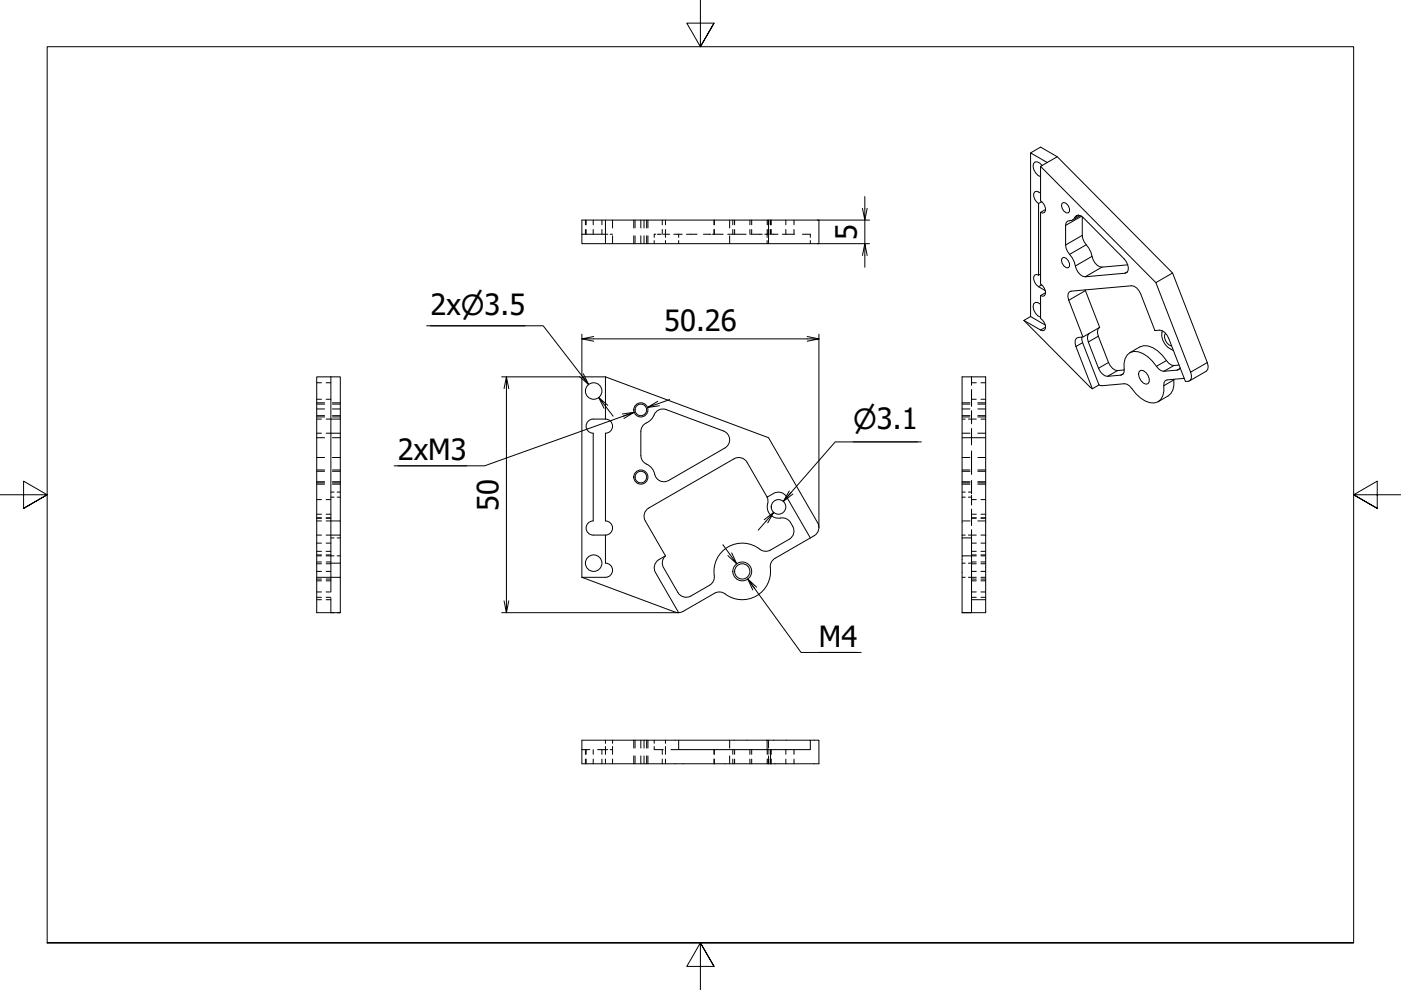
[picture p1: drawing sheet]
<svg xmlns="http://www.w3.org/2000/svg" width="297mm" height="210mm" viewBox="0 0 297 210" stroke-linecap="round" stroke-linejoin="round" font-family="sans-serif">
<defs><g id="words">
<g font-size="6.2">
<text x="181.7" y="50.9" transform="rotate(-90 181.7 50.9)">5</text>
<text x="91.3" y="66.8">2x⌀3.5</text>
<text x="140.8" y="70.2">50.26</text>
<text x="84.4" y="97.5">2xM3</text>
<text x="105.7" y="108.3" transform="rotate(-90 105.7 108.3)">50</text>
<text x="173.6" y="137.2">M4</text>
</g>
<text font-size="5.9" x="180.9" y="90.9">⌀3.1</text>
</g></defs>
<!-- layer: Visible (ISO) -->
<g fill="none" stroke="#000" stroke-width=".21">
<path d="M218.5 32.4l2.1-1.2 3.6 2 24.4 24.7 7.6 19.7-.1 .7-.4 .4-3.5 2M220.6 35.3l24.5 24.6M220.9 35.1l-.5-.5-.5-.3-.5 .1a1.66 1.66 0 0 0 .2 2.3l.5 .5 .5 .3M222 34.5l-1.4 .8v7.3a1.96 1.96 0 0 1 .9 2.5l-.4 .1-.5-.2M222 34.5l-3.5-2.1v34.7M224.2 33.2l-2.2 1.3M123.4 49.7v2h39.5M123.4 49.7h5v2M128.4 46.7v3M162.9 46.7v5h10.7v-5h-50.2v3M220.2 58.3l-.5-.1-.3 .1a1.8 1.8 0 0 0 .8 2.5l1.4 .8M220.2 43.2v15.1"/>
<path d="M220.6 41l-.9-.4-.3 .1a1.8 1.8 0 0 0 .8 2.5M220.6 58.1l-.4 .2M220.9 42.8l-.7 .4M221.7 44.4l-1.1 .6v15.2a1.97 1.97 0 0 1 .9 2.5l-.4 .1-.5-.1M225.2 54.7a1.19 1.19 0 0 1 1.6 1.2v.5l-.3 .4a1.48 1.48 0 0 1-1.3-2.1zM225.2 43.1a1.19 1.19 0 0 1 1.6 1.2v.5l-.3 .3a1.48 1.48 0 0 1-1.3-2zM226.3 46.9a1.83 1.83 0 0 0 1.9-1.2l.4-.1 1.1 .6 8.6 8.7a2.43 2.43 0 0 1 .6 2.9l-.4 .1-8.4 .8a2.51 2.51 0 0 1-2.1-2.3 6.5 6.5 0 0 0-1.7-3.1l-.4-1.4v-4.1l.1-.6zM229 45.7l-1.6 .9M229.5 46v3.9a4.5 4.5 0 0 0 1.4 2.7l.4 .9a4 4 0 0 0 1.8 3.1h.5l5.5-.4M248.6 57.9l-3.5 2 7.3 19 .2 .7v.6l-.3 .5-1 .2-3.5-9.2a2.35 2.35 0 0 0-2.9-1.6l-3.1-7.8a2.39 2.39 0 0 0-1.9-1.7l-12.8 1.1-.4 .2-.2 .4-.1 .7 .2 .7 3 7.8M70.2 79.9h-3v50h5v-7.5h-2M70.2 79.9h2v9h-2"/>
<path d="M70.2 79.9v42.5M128.4 79.9l34.5 12.9 10.5 18.1a2 2 0 0 1-.8 2.7l-.8 .5M128.4 79.9h-5v42.5M128.4 79.9v9M217.1 67.9l14 14.1 .5 .4 1.4-.8M217.1 67.9l1.4-.8 3.1 1.8M220.6 64.5l-.5-.3-.6-.1a1.51 1.51 0 0 0 0 2.3l.6 .6 .5 .3M221.7 62.1l-1.1 .6v4.8a1.97 1.97 0 0 1 .9 2.5l-.4 .1-.5-.1-3.5-2.1M229.4 71.5l.1 1.2 3.5 8.9M230.1 61.5l3.1 7.9-3.6 2.1-1.4 .2-.2 .5-.1 .6 3.7 9.6M230.9 70.7l-.3 .4v.7l.1 .7 2.2 5.6a2.4 2.4 0 0 0 1.9 1.7l2.9-.3 .4-.1 .2-.5a5.4 5.4 0 0 1 .7-3.6 2.57 2.57 0 0 1 3.4-.3 10.8 10.8 0 0 1 3.3 3.3l.5 .3 .6 .1 2.8-.2 .4-.2 .2-.3M233 69.5l-.3 .4v.6l.2 .8 2.1 5.6a2.49 2.49 0 0 0 3.4 1.5"/>
<path d="M239.5 74.8l2.2-1.2a3.5 3.5 0 0 1 3.7 .8l1 .9 .9 1.1a2.13 2.13 0 0 0 2.7 1M241.5 78.8l.4-.3a1.98 1.98 0 0 1 1.5 2.9 1.6 1.6 0 0 1-1.9-1.4l-.1-.7zM246.4 70.1a3.6 3.6 0 0 0 2.4 4.2M247.1 70.7a1.98 1.98 0 0 0 1.3 2.7M70.2 91.9h2v18.6M72.2 88.9v3M128.4 88.9h-2.6a1.5 1.5 0 0 0-1.5 1.5 1.5 1.5 0 0 0 1.5 1.5v18.6a1.5 1.5 0 0 0-1.5 1.5 1.5 1.5 0 0 0 1.5 1.5h2.6M128.4 88.9a1.5 1.5 0 0 1 1.5 1.5 1.5 1.5 0 0 1-1.5 1.5v18.6a1.5 1.5 0 0 1 1.5 1.5 1.5 1.5 0 0 1-1.5 1.5M137.1 89.7a2.01 2.01 0 0 0-1.2 1.8v5.1a2 2 0 0 0 1.2 1.8M141.2 86.8l12.2 4.6a2 2 0 0 1 1.3 1.7 2 2 0 0 1-1 1.9l-11.9 6.9a2.09 2.09 0 0 1-3.1-1.8l-.8-1.2-.8-.5M141.2 86.8a2.12 2.12 0 0 0-2.7 1.6l-.6 .7-.8 .6M204 92.8v-12.9h5v50h-5"/>
<path d="M209 92.8h-5v25.1M248.9 80.4a3.8 3.8 0 0 1-1.2 3.6l-2.2 1.2M251.1 80.2l-3.7 .3-.4 .2-.2 .5a5.4 5.4 0 0 1-.7 3.5 2.56 2.56 0 0 1-3.3 .3 10.7 10.7 0 0 1-3.3-3.2l-.6-.3-.5-.1-4.7 .4-.7-.2M70.2 110.5h2v3M70.2 113.5h2v5.9h-2M72.2 119.4v3M128.4 113.5v5.9a1.5 1.5 0 0 1 1.5 1.5 1.5 1.5 0 0 1-1.5 1.5h-5M141.1 117.9l-4.3-7.5a2 2 0 0 1 .7-2.7l18.1-10.4a2 2 0 0 1 2.8 .7l4.2 7.3 .2 1.2a2.54 2.54 0 0 0 .5 2.7 2.54 2.54 0 0 0 2.7 .6 2.86 2.86 0 0 1 2.1 3.8l-.8 .7-3.9 2.3a2.39 2.39 0 0 1-3-.6 6.1 6.1 0 0 0-6.6 .3 6.1 6.1 0 0 0-2.4 6.2 2 2 0 0 1-.9 1.6l-4 2.3a2.01 2.01 0 0 1-2.8-.8l-3-5.3M141.1 117.9a2.98 2.98 0 0 0-2.4 2.5l.3 1 4.9 8.5M141.1 117.9a2 2 0 0 0-.4 2.4M162.6 105.4a2.98 2.98 0 0 1 3.4-.8l.8 .7 5 8.8M171.8 114.1l-7.5 4.3a2.39 2.39 0 0 0-.9 2.8 6.1 6.1 0 0 1-3.6 5.4 6.1 6.1 0 0 1-6.5-.9 1.99 1.99 0 0 0-1.8 .1l-6.7 3.8-.9 .3"/>
<path d="M204 114.1h2v13.1M206 117.9h-2v12M67.2 122.4h3M123.4 122.4l19.7 7.4 .8 .1M209 127.2h-3v2.7h-2M143.9 156.9h18.7v2M162.6 156.9h9.2v2h-27.9v-2h-20.5v5h50.2v-5h-1.8M163.4 158.9v3"/>
<circle cx="125.9" cy="82.9" r="1.75"/>
<circle cx="135.9" cy="86.9" r="1.23"/>
<circle cx="125.9" cy="119.4" r="1.75"/>
<circle cx="135.9" cy="101.2" r="1.23"/>
<circle cx="165.1" cy="107.5" r="1.55"/>
<circle cx="157.4" cy="121.2" r="1.62"/>
</g>
<!-- layer: Visible Narrow (ISO) -->
<g fill="none" stroke="#000" stroke-width=".21">
<path d="M228.7 45.6l-.8 .5M229.3 45.8l-3.4 2M229.5 49.9l-3.6 2M230.3 51.9l-3.5 2M231.5 54.3l-3.5 2.1M233.6 56.6l-3.5 2.1M239 57.6l-.5 .3M220.9 60.4l-.7 .4M221.7 69.4l-1.1 .6M229.5 72.7l-1.4 .8M230.1 61.6l-3.5 2.1M232.9 71.3l-2.2 1.2"/>
<path d="M235 76.9l-2.1 1.2M237 78.6l-2.2 1.2M238.2 79.2l-.5 .3M247.3 76.4l-2.1 1.3M248.9 77.5l-2.1 1.2M250.1 78.2l-.5 .3M256 76.9l-3.6 2M248.9 80.5l-2.1 1.3"/>
<circle cx="135.9" cy="86.9" r="1.5"/>
<circle cx="135.9" cy="101.2" r="1.5"/>
<circle cx="157.4" cy="121.2" r="2"/>
</g>
<!-- layer: Hidden (ISO) -->
<g fill="none" stroke="#000" stroke-width=".21">
<path d="M124.1 46.7v1M124.1 48.7v1M124.3 46.7v1M124.3 48.7v1M125.8 46.7v1M125.8 48.7v1M127.6 46.7v1M127.6 48.7v1M128.4 49.7h.5M129.4 49.7h.5M129.9 46.7v1.6M129.9 50v1.7"/>
<path d="M134.4 46.7v1.6M134.4 50v1.7M134.6 46.7v1.6M134.6 50v1.7M135.9 46.7v1.6M135.9 50v1.7M136.5 46.7v1.6M136.5 50v1.7M137.1 46.7v1.6M137.1 50v1.7M137.4 46.7v1.6M137.4 50v1.7"/>
<path d="M138.7 51v.7M139 49.7h-.3v.6M139.4 49.7h.8M140.4 46.7v1M140.4 48.7v1M140.6 49.7h1.4M141.1 46.7v1M141.1 48.7v1.6M141.1 51v.7M142.9 49.7h1.7M143.9 49.7v.6M143.9 51v.7"/>
<path d="M145.6 49.7h2.2M149.1 49.7h1.7M151.1 49.7h2.2M151.4 46.7v1M151.4 48.7v1M151.5 46.7v1M151.5 48.7v1M154.3 49.7h3.9M154.7 46.7v1.6M154.7 50v1.7M155.4 46.7v1M155.4 48.7v1"/>
<path d="M155.7 46.7v1M155.7 48.7v1M159 46.7v1M159 48.7v1M159.2 49.7h2.4M159.4 46.7v1M159.4 48.7v1M162.1 49.7h1M162.6 49.7v.6M162.6 51v.7M162.7 46.7v1M162.7 48.7v1"/>
<path d="M162.8 46.7v1M162.8 48.7v1M163.3 46.7v1M163.3 48.7v1M163.4 46.7v1M163.4 48.7v1M163.5 46.7v1M163.5 48.7v1M163.6 49.7h1.4M165.9 49.7h2.5M166.6 46.7v1M166.6 48.7v1"/>
<path d="M168.3 46.7v1M168.3 48.7v1M170.1 49.7h1.7v.6M171.8 51v.7M206 79.9v1.8M67.2 92.8h1.6M67.2 88.9h1M67.2 91.9h1M67.2 86.7h1.6M67.2 97h1.6M67.2 99.9h1.6M67.2 85.7h1.6"/>
<path d="M67.2 88.1h1.6M67.2 81.2h1M67.2 84.7h1M67.2 99.7h1.6M67.2 85.4h1.6M67.2 88.4h1.6M69.2 88.9h1M69.2 91.9h1M69.2 81.2h1M69.2 84.7h1M70.5 92.8h1.7M70.5 86.7h1.7"/>
<path d="M70.5 97h1.7M70.5 99.9h1.7M70.5 85.7h1.7M70.5 88.1h1.7M70.5 99.7h1.7M70.5 85.4h1.7M70.5 88.4h1.7M204 88.9h.6M204 91.9h1.7M204 86.7h1.7M204 97h1.7M204 99.9h1.7"/>
<path d="M204 85.7h1.7M204 88.1h1.7M204 99.7h1.7M204 85.4h1.7M204 88.4h1.7M205.3 88.9h1.7M206 90.9v3.4M206 81.2h1M206 84.7h1M206 82.6v3.6M206 87.1v2.8M206 95.6v5"/>
<path d="M207.3 91.9h1.7M207.3 86.7h1.7M207.3 97h1.7M207.3 99.9h1.7M207.3 85.7h1.7M207.3 88.1h1.7M207.3 99.7h1.7M207.3 85.4h1.7M207.3 88.4h1.7M208 88.9h1M208 81.2h1M208 84.7h1"/>
<path d="M67.2 117.9h1M67.2 110.5h1M67.2 113.5h1M67.2 109.9h1M67.2 115.2h1M67.2 102.1h1.6M67.2 116.9h1M67.2 109.8h1M67.2 102.4h1.6M67.2 117.7h1M67.2 105.9h1M67.2 109h1"/>
<path d="M67.2 119.5h1M67.2 102.7h1.6M67.2 119.2h1M69.2 117.9h1.6M69.2 110.5h1M69.2 113.5h1M69.2 109.9h1M69.2 115.2h1M69.2 116.9h1M69.2 109.8h1M69.2 117.7h1M69.2 105.9h1"/>
<path d="M69.2 109h1M69.2 119.5h1M69.2 119.2h1M70.2 114.1h.6M70.2 105.4h.6M70.2 104.3h.6M70.5 102.1h1.7M70.5 102.4h1.7M70.5 102.7h1.7M71.5 117.9h.7M71.5 114.1h.7M71.5 105.4h.7"/>
<path d="M71.5 104.3h.7M204 110.5h1.7M204 113.5h.6M204 102.1h1.7M204 105.4h.6M204 104.3h.6M204 102.4h1.7M204 102.7h1.7M204 119.4h.6M205.3 113.5h1.7M205.3 105.4h.7M205.3 104.3h.7"/>
<path d="M205.3 119.4h.7M206 117.9h1M206 109.9h1M206 115.2h1M206 116.9h1M206 109.8h1M206 117.7h1M206 105.9h1M206 109h1M206 119.5h1M206 119.2h1M206 101.8v2.9"/>
<path d="M206 105v2.1M206 107.9v3.5M206 112.3v1.8M207.3 110.5h1.7M207.3 102.1h1.7M207.3 102.4h1.7M207.3 102.7h1.7M208 117.9h1M208 113.5h1M208 109.9h1M208 115.2h1M208 116.9h1"/>
<path d="M208 109.8h1M208 117.7h1M208 105.9h1M208 109h1M208 119.5h1M208 119.2h1M67.2 125.5h1M67.2 127.2h1M67.2 126.6h1M67.2 121.2h1M67.2 122.8h1M67.2 123.2h1"/>
<path d="M69.2 125.5h1M69.2 127.2h1M69.2 126.6h1M69.2 121.2h1M69.2 122.8h1M69.2 123.2h1M70.2 126.9v3h.6M70.2 122.4v3M71.5 129.9h.7M204 122.4h.6M205.3 122.4h1.7M206 125.5h1"/>
<path d="M206 126.6h1M206 121.2h1M206 122.8h1M206 123.2h1M208 125.5h1M208 126.6h1M208 121.2h1M208 122.8h1M208 123.2h1M208 122.4h1M123.4 158.9h1.6M124.1 158.9v1"/>
<path d="M124.3 158.9v1M125.8 158.9v1M126.7 158.9h1.7v1M127.6 158.9v1M128.4 158.3v.6h.5M128.4 156.9v.7M129.9 158.3v.6h-.5M129.9 156.9v.7M129.9 158.9v1M134.4 156.9v1.7M134.6 156.9v1.7M135.9 156.9v1.7"/>
<path d="M136.5 156.9v1.7M137.1 156.9v1.7M137.4 156.9v1.7M138.7 156.9v.7M138.7 158.3l.1 .6M138.9 158.9h1.7M140.4 158.9v1M141.1 156.9v.7M141.1 158.3v1.6M142.3 158.9h1.6M151.4 158.9v1M151.5 158.9v1"/>
<path d="M154.7 156.9v1.7M155.4 158.9v1M155.7 158.9v1M159 158.9v1M159.4 158.9v1M162.7 158.9v1M162.8 158.9v1M162.9 156.9v1.7M163.3 158.9v1M163.5 158.9v1M166.6 158.9v1M168.3 158.9v1"/>
<path d="M124.1 160.9v1M124.3 160.9v1M125.8 160.9v1M127.6 160.9v1M128.4 160.9v1M129.9 160.9v1M134.4 160.3v1.6M134.6 160.3v1.6M135.9 160.3v1.6M136.5 160.3v1.6M137.1 160.3v1.6M137.4 160.3v1.6"/>
<path d="M140.4 160.9v1M141.1 160.9v1M151.4 160.9v1M151.5 160.9v1M154.7 160.3v1.6M155.4 160.9v1M155.7 160.9v1M159 160.9v1M159.4 160.9v1M162.7 160.9v1M162.8 160.9v1M162.9 160.3v1.6"/>
<path d="M163.3 160.9v1M163.5 160.9v1M166.6 160.9v1M168.3 160.9v1"/>
</g>
<!-- layer: Border (ISO) -->
<path d="M148.5 0v9.9l-2.9-5h5.8l-2.9 5 2.9-5M0 104.9h10l-5-2.9v5.8l5-2.9-5 2.9M297 104.9h-10l5-2.9v5.8l-5-2.9 5 2.9M10 199.9v-190h277v190h-277h277M151.4 204.9l-2.9-5 2.9 5h-5.8l2.9-5v10" fill="none" stroke="#000" stroke-width=".21"/>
<!-- layer: Dimension (ISO) -->
<g fill="none" stroke="#000" stroke-width=".21">
<path d="M173.4 51.7h11M173.4 46.7h11M183.4 41.7v5l-.5-2.5M183.9 54.2l-.5-2.5v5M183.9 44.2l-.5 2.5v5l-.5 2.5M90.5 69.1h24.7l9.6 12.4-1.1-2.3M91.3 69.1h20.1M106.4 79.9h16.6M107.4 79.9l-.5 2.5M123.3 79.5l1.5 2-1.9-1.7M123.4 71.8l2.5 .5M123.4 70.8v8.8"/>
<path d="M125.9 71.4l-2.5 .4h50.2l-2.5 .5M171.1 71.4l2.5 .4M173.6 70.8v41M84.4 98.8h14.5M107.9 82.4l-.5-2.5v50l-.5-2.5M126.9 84.3l1.2 2.3M128.9 86l-2-1.7 3.1 3.9M131.9 87.8l2.6-.4-31.8 11.4h-19.1M132.1 88.3l2.4-.9-2.2 1.3M139.8 86l-2.5 .4M142 84.7l-4.7 1.7 2.2-1.3M180.9 93.7h13.7"/>
<path d="M195.4 93.7h-18.3l-11 12.6 2-1.5M153.3 115.5l2.9 4-1.9-1.7M155.1 117.2l1.1 2.3M162.8 110.9l1.2-2.3-3.2 3.8M164 108.6l-2 1.6M167.3 104.1l-1.2 2.2 1.6-1.9M106.4 129.9h37.5M107.9 127.4l-.5 2.5M159.6 125.1l-1.1-2.3 11.3 15.5h12.8M160.4 124.5l-1.9-1.7 1.5 2M173.6 138.3h8.2"/>
</g>
<use href="#words"/>
</svg>
